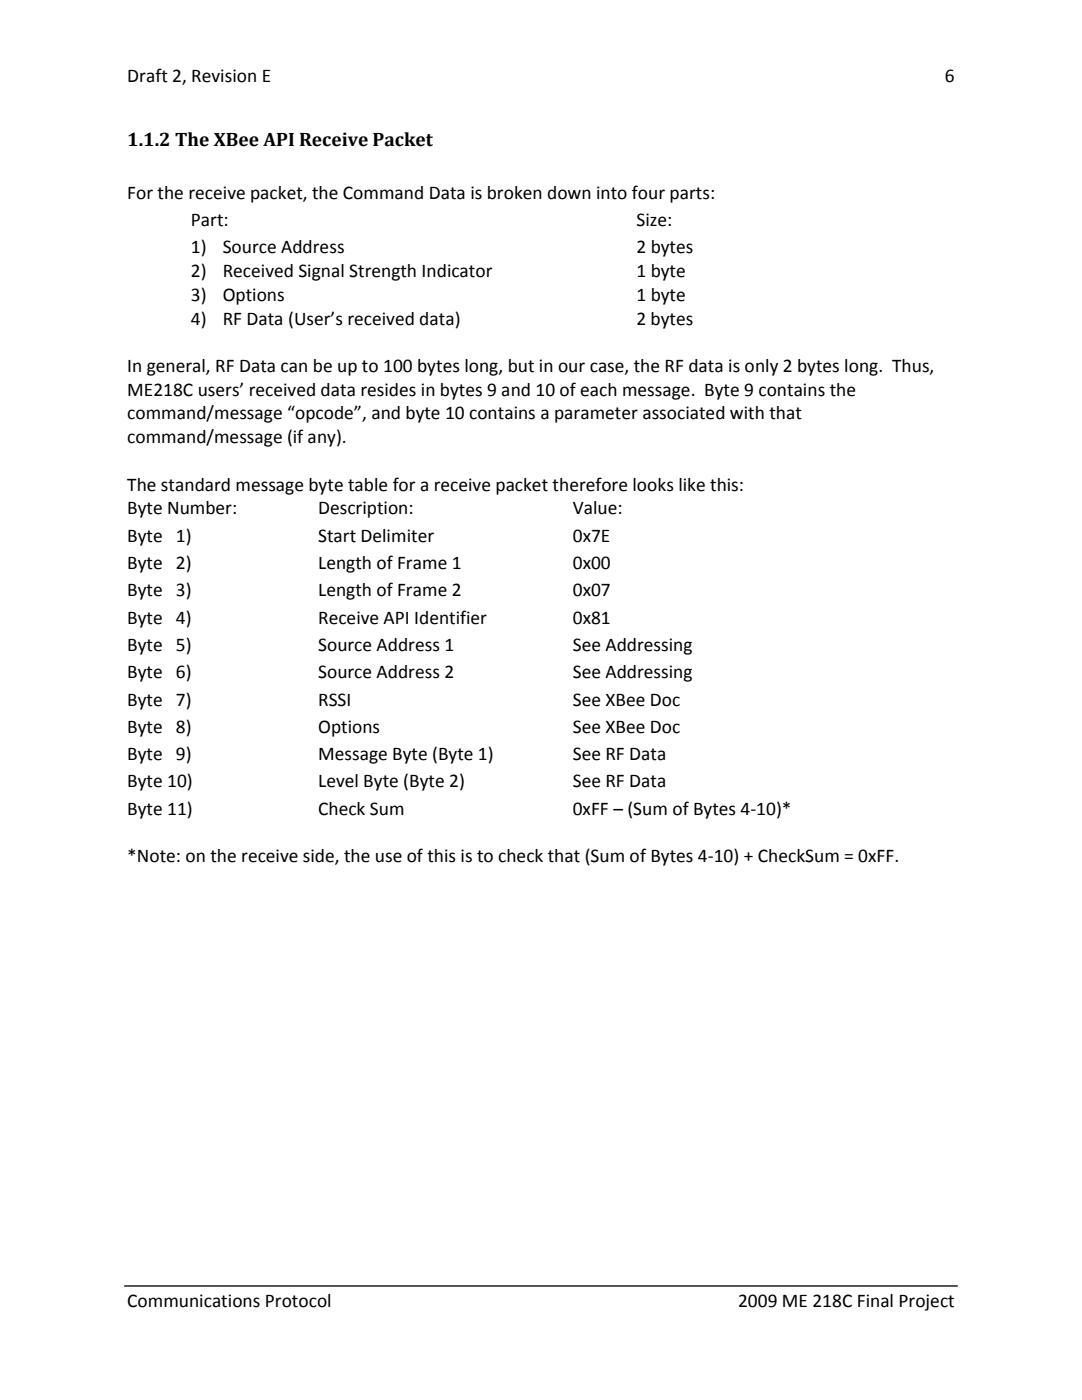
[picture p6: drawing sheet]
<svg xmlns="http://www.w3.org/2000/svg" width="216mm" height="279mm" viewBox="0 0 216 279" stroke-linecap="round" stroke-linejoin="round" font-family="sans-serif">
<defs><g id="words">
<g font-size="3.9">
<text x="25.4" y="16.4">Draft 2, Revision E</text>
<text x="188.5" y="16.4">6</text>
<text x="25.4" y="29.1">1.1.2 The XBee API Receive Packet</text>
<text x="25.4" y="39.7">For the receive packet, the Command Data is broken down into four parts:</text>
<text x="38.1" y="45.1">Part:</text>
<text x="127" y="45.1">Size:</text>
<text x="38.1" y="50.6">1)</text>
<text x="44.4" y="50.6">Source Address</text>
<text x="127" y="50.6">2 bytes</text>
<text x="38.1" y="55.3">2)</text>
<text x="44.4" y="55.3">Received Signal Strength Indicator</text>
<text x="127" y="55.3">1 byte</text>
<text x="38.1" y="64.8">4)</text>
<text x="38.1" y="60">3)</text>
<text x="44.4" y="64.8">RF Data (User’s received data)</text>
<text x="44.4" y="60">Options</text>
<text x="127" y="64.8">2 bytes</text>
<text x="127" y="60">1 byte</text>
<text x="25.4" y="74.3">In general, RF Data can be up to 100 bytes long, but in our case, the RF data is only 2 bytes long. Thus,</text>
<text x="25.4" y="83.7">command/message “opcode”, and byte 10 contains a parameter associated with that</text>
<text x="25.4" y="79">ME218C users’ received data resides in bytes 9 and 10 of each message. Byte 9 contains the</text>
<text x="25.4" y="88.5">command/message (if any).</text>
<text x="25.4" y="97.9">The standard message byte table for a receive packet therefore looks like this:</text>
<text x="25.4" y="102.7">Byte Number:</text>
<text x="63.5" y="102.7">Description:</text>
<text x="114.3" y="102.7">Value:</text>
<text x="25.4" y="108.1">Byte 1)</text>
<text x="25.4" y="113.6">Byte 2)</text>
<text x="63.5" y="108.1">Start Delimiter</text>
<text x="63.5" y="113.6">Length of Frame 1</text>
<text x="114.3" y="108.1">0x7E</text>
<text x="114.3" y="113.6">0x00</text>
<text x="25.4" y="119">Byte 3)</text>
<text x="63.5" y="119">Length of Frame 2</text>
<text x="114.3" y="119">0x07</text>
<text x="25.4" y="124.5">Byte 4)</text>
<text x="63.5" y="124.5">Receive API Identifier</text>
<text x="114.3" y="124.5">0x81</text>
<text x="25.4" y="129.9">Byte 5)</text>
<text x="63.5" y="129.9">Source Address 1</text>
<text x="114.3" y="129.9">See Addressing</text>
<text x="25.4" y="135.4">Byte 6)</text>
<text x="63.5" y="135.4">Source Address 2</text>
<text x="114.3" y="135.4">See Addressing</text>
<text x="25.4" y="140.8">Byte 7)</text>
<text x="63.5" y="140.8">RSSI</text>
<text x="114.3" y="140.8">See XBee Doc</text>
<text x="25.4" y="146.2">Byte 8)</text>
<text x="63.5" y="146.2">Options</text>
<text x="114.3" y="146.2">See XBee Doc</text>
<text x="25.4" y="151.7">Byte 9)</text>
<text x="63.5" y="151.7">Message Byte (Byte 1)</text>
<text x="114.3" y="151.7">See RF Data</text>
<text x="25.4" y="157.1">Byte 10)</text>
<text x="63.5" y="157.1">Level Byte (Byte 2)</text>
<text x="114.3" y="157.1">See RF Data</text>
<text x="25.4" y="162.6">Byte 11)</text>
<text x="63.5" y="162.6">Check Sum</text>
<text x="114.3" y="162.6">0xFF – (Sum of Bytes 4‐10)*</text>
<text x="25.4" y="172.1">*Note: on the receive side, the use of this is to check that (Sum of Bytes 4‐10) + CheckSum = 0xFF.</text>
<text x="25.4" y="260.9">Communications Protocol</text>
<text x="147.3" y="260.9">2009 ME 218C Final Project</text>
</g>
</g></defs>
<path d="M24.9 256.6h166.1" fill="none" stroke="#000" stroke-width=".26"/>
<g fill="#fff">
<path d="M24.9 104.4h166.1v5.5h-166.1z"/>
<path d="M24.9 109.9h166.1v5.4h-166.1z"/>
<path d="M24.9 115.3h166.1v5.5h-166.1z"/>
<path d="M24.9 120.8h166.1v5.4h-166.1z"/>
<path d="M24.9 126.2h166.1v5.5h-166.1z"/>
<path d="M24.9 131.7h166.1v5.4h-166.1z"/>
<path d="M24.9 137.1h166.1v5.5h-166.1z"/>
<path d="M24.9 142.6h166.1v5.4h-166.1z"/>
<path d="M24.9 148h166.1v5.5h-166.1z"/>
<path d="M24.9 153.5h166.1v5.4h-166.1z"/>
</g>
<use href="#words"/>
</svg>
